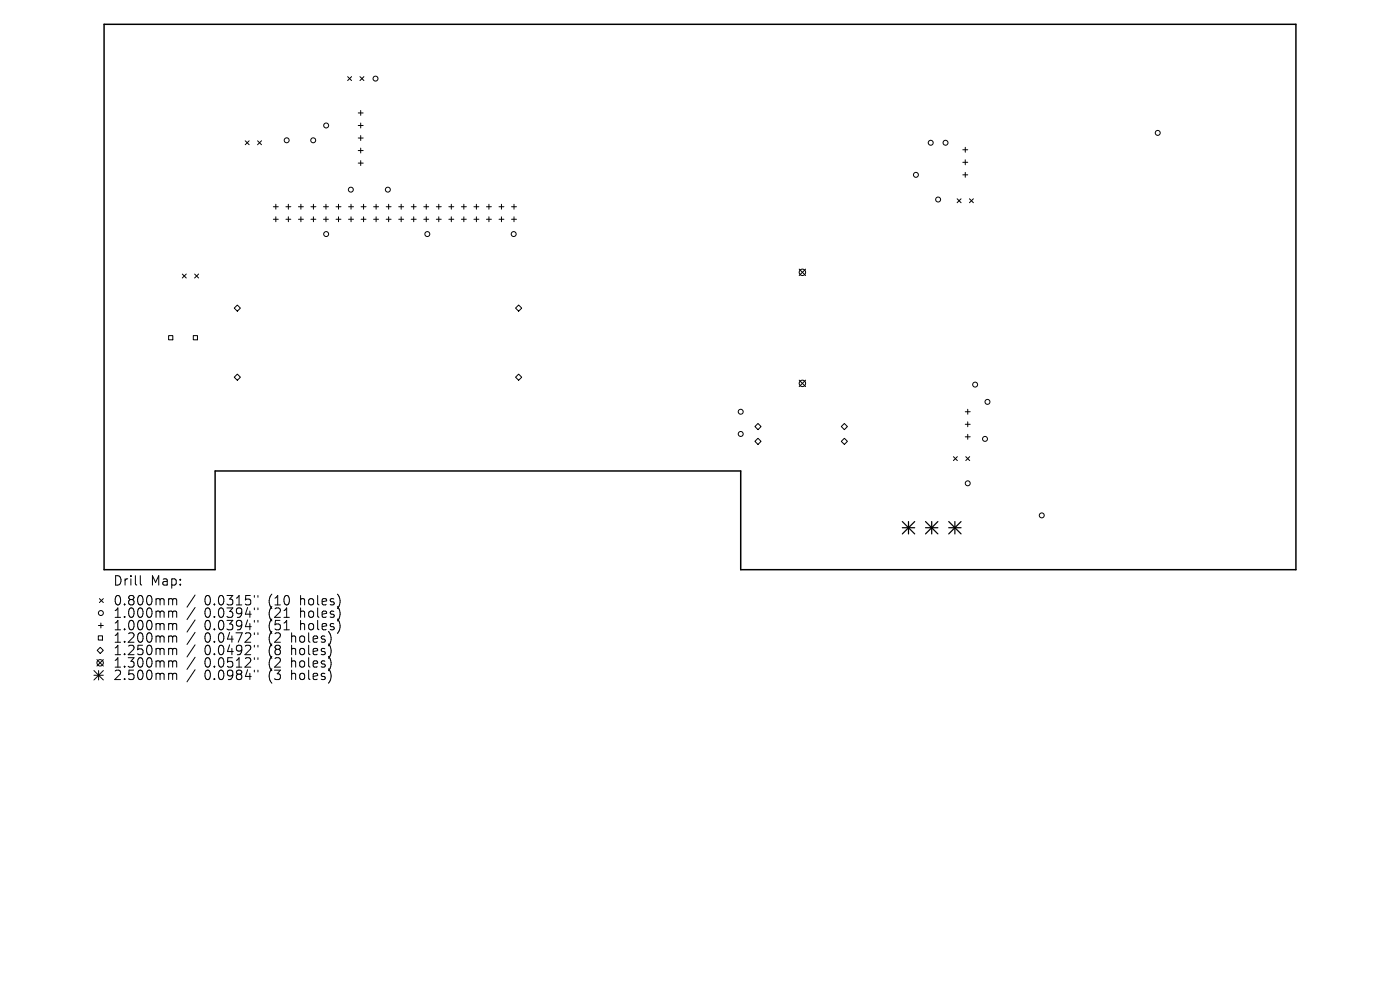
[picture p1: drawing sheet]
<svg xmlns="http://www.w3.org/2000/svg" width="297mm" height="210mm" viewBox="0 0 297 210" stroke-linecap="round" stroke-linejoin="round" font-family="sans-serif">
<defs><g id="words">
<g font-size="2.8">
<text x="23.9" y="124.5">Drill</text>
<text x="31.9" y="124.5">Map:</text>
<text x="23.9" y="128.7">0.800mm</text>
<text x="23.9" y="131.3">1.000mm</text>
<text x="43.4" y="128.7">0.0315&quot;</text>
<text x="43.4" y="131.3">0.0394&quot;</text>
<text x="57.1" y="128.7">(10</text>
<text x="57.1" y="131.3">(21</text>
<text x="64" y="128.7">holes)</text>
<text x="64" y="131.3">holes)</text>
<text x="23.9" y="134">1.000mm</text>
<text x="23.9" y="136.6">1.200mm</text>
<text x="43.4" y="134">0.0394&quot;</text>
<text x="43.4" y="136.6">0.0472&quot;</text>
<text x="57.1" y="134">(51</text>
<text x="57.1" y="136.6">(2</text>
<text x="62.1" y="136.6">holes)</text>
<text x="64" y="134">holes)</text>
<text x="23.9" y="139.3">1.250mm</text>
<text x="23.9" y="141.9">1.300mm</text>
<text x="43.4" y="139.3">0.0492&quot;</text>
<text x="43.4" y="141.9">0.0512&quot;</text>
<text x="57.1" y="139.3">(8</text>
<text x="57.1" y="141.9">(2</text>
<text x="62.1" y="139.3">holes)</text>
<text x="62.1" y="141.9">holes)</text>
<text x="23.9" y="144.5">2.500mm</text>
<text x="43.4" y="144.5">0.0984&quot;</text>
<text x="57.1" y="144.5">(3</text>
<text x="62.1" y="144.5">holes)</text>
</g>
</g></defs>
<path d="M22.1 5.2h252.8v115.6h-117.8v-20.9h-111.5v20.9h-23.5z" fill="none" stroke="#000" stroke-width=".31"/>
<g fill="none" stroke="#000" stroke-width=".21">
<path d="M73.7 16.3l.9 .8M74.6 16.3l-.9 .8M76.4 16.3l.8 .8M77.2 16.3l-.8 .8M52 29.9l.9 .8M52.9 29.9l-.9 .8M54.6 29.9l.9 .8M55.5 29.9l-.9 .8M76 24h1M76 26.6h1M76 29.3h1M76 31.9h1"/>
<path d="M76 34.6h1M76.5 23.4v1.1M76.5 26.1v1M76.5 28.8v1M76.5 31.4v1.1M76.5 34.1v1M204.3 31.8h1M204.3 34.4h1M204.3 37.1h1M204.8 31.2v1.1M204.8 33.9v1.1M204.8 36.6v1"/>
<path d="M38.7 58.1l.8 .9M39.5 58.1l-.8 .9M41.3 58.1l.8 .9M42.1 58.1l-.8 .9M58 43.9h1M58 46.5h1M58.5 43.3v1.1M58.5 46v1M60.6 43.9h1.1M60.6 46.5h1.1M61.2 43.3v1.1M61.2 46v1"/>
<path d="M63.3 43.9h1.1M63.3 46.5h1.1M63.8 43.3v1.1M63.8 46v1M66 43.9h1M66 46.5h1M66.5 43.3v1.1M66.5 46v1M68.6 43.9h1.1M68.6 46.5h1.1M69.2 43.3v1.1M69.2 46v1"/>
<path d="M71.3 43.9h1M71.3 46.5h1M71.8 43.3v1.1M71.8 46v1M73.9 43.9h1.1M73.9 46.5h1.1M74.5 43.3v1.1M74.5 46v1M76.6 43.9h1.1M76.6 46.5h1.1M77.1 43.3v1.1M77.1 46v1"/>
<path d="M79.3 43.9h1M79.3 46.5h1M79.8 43.3v1.1M79.8 46v1M81.9 43.9h1.1M81.9 46.5h1.1M82.4 43.3v1.1M82.4 46v1M84.6 43.9h1M84.6 46.5h1M85.1 43.3v1.1M85.1 46v1"/>
<path d="M87.2 43.9h1.1M87.2 46.5h1.1M87.8 43.3v1.1M87.8 46v1M89.9 43.9h1M89.9 46.5h1M90.4 43.3v1.1M90.4 46v1M92.6 43.9h1M92.6 46.5h1M93.1 43.3v1.1M93.1 46v1"/>
<path d="M95.2 43.9h1.1M95.2 46.5h1.1M95.7 43.3v1.1M95.7 46v1M97.9 43.9h1M97.9 46.5h1M98.4 43.3v1.1M98.4 46v1M100.5 43.9h1.1M100.5 46.5h1.1M101.1 43.3v1.1M101.1 46v1"/>
<path d="M103.2 43.9h1M103.2 46.5h1M103.7 43.3v1.1M103.7 46v1M105.9 43.9h1M105.9 46.5h1M106.4 43.3v1.1M106.4 46v1M108.5 43.9h1.1M108.5 46.5h1.1M109 43.3v1.1M109 46v1"/>
<path d="M169.5 57.1l1.4 1.3M170.9 57.1l-1.4 1.3M203 42.2l.9 .8M203.9 42.2l-.9 .8M205.7 42.2l.8 .8M206.5 42.2l-.8 .8M35.8 71.2h.9v.9h-.9zM41 71.2h.9v.9h-.9zM49.7 65.4l.6-.7 .7 .7-.7 .6zM109.4 65.4l.6-.7 .7 .7-.7 .6zM49.7 80l.6-.6 .7 .6-.7 .7zM109.4 80l.6-.6 .7 .6-.7 .7z"/>
<path d="M160.1 90.5l.7-.7 .7 .7-.7 .6zM160.1 93.6l.7-.6 .7 .6-.7 .7zM169.5 80.6l1.4 1.4M170.9 80.6l-1.4 1.4M178.5 90.5l.6-.7 .7 .7-.7 .6zM178.5 93.6l.6-.6 .7 .6-.7 .7zM202.3 96.9l.8 .8M203.1 96.9l-.8 .8M204.8 87.3h1M204.8 90h1M204.8 92.7h1M204.9 96.9l.8 .8"/>
<path d="M205.3 86.8v1.1M205.3 89.5v1M205.3 92.1v1.1M205.7 96.9l-.8 .8M20.6 139.9l1.3 1.4M20.6 138l.7-.7 .6 .7-.6 .6zM20.9 134.9h.8v.9h-.8zM20.9 132.7h1M21.1 127l.8 .8M21.4 132.2v1M21.9 127l-.8 .8M21.9 139.9l-1.3 1.4"/>
<path d="M29.8 122.1v1.7l.3 .3M36.1 127h.2l.3 .3M36.1 129.6l.4 .1 .1 .2M36.1 132.3h.2l.3 .3M36.1 134.9l.4 .1 .1 .2M36.1 137.5h.2l.3 .3M36.6 127.3l.3-.3 .5 .1 .1 1.2M36.6 127.3v1M36.6 129.9v1.1M36.6 132.6v1M36.6 135.2v1M36.6 137.8v1.1"/>
<path d="M36.6 129.9l.3-.3 .5 .1 .1 1.3M36.6 132.6l.3-.3 .5 .1 .1 1.2M36.6 135.2l.3-.3 .5 .1 .1 1.2M36.6 137.8l.3-.3 .5 .1 .1 1.3M41.4 126.2l-1.7 2.6M41.4 128.9l-1.7 2.5M41.4 131.5l-1.7 2.6M41.4 134.1l-1.7 2.6M41.4 136.8l-1.7 2.6M41.4 139.4l-1.7 2.6M54 126.3v.4M54 129v.3"/>
<path d="M54 131.6v.4M54 134.2v.4M54 136.9v.4M54 139.5v.4M54.7 126.3v.4M54.7 129v.3M54.7 131.6v.4M54.7 134.2v.4M54.7 136.9v.4M54.7 139.5v.4M19.9 142.2l2 2M19.9 143.2h2"/>
<path d="M20.9 142.2v2M21.9 142.2l-2 2M36.1 140.2l.4 .1 .1 .2M36.1 142.8h.2l.3 .3M36.6 140.5v1M36.6 143.1v1.1M36.6 140.5l.3-.3 .5 .1 .1 1.2M36.6 143.1l.3-.3 .5 .1 .1 1.3M41.4 142.1l-1.7 2.5M54 142.2v.3M54.7 142.2v.3"/>
<circle cx="79.7" cy="16.7" r=".52"/>
<circle cx="60.8" cy="29.8" r=".52"/>
<circle cx="66.4" cy="29.8" r=".52"/>
<circle cx="69.2" cy="26.6" r=".52"/>
<circle cx="194.3" cy="37.1" r=".52"/>
<circle cx="197.4" cy="30.3" r=".52"/>
<circle cx="200.6" cy="30.3" r=".52"/>
<circle cx="245.6" cy="28.2" r=".52"/>
<circle cx="69.2" cy="49.7" r=".52"/>
<circle cx="74.4" cy="40.2" r=".52"/>
<circle cx="82.3" cy="40.2" r=".52"/>
<circle cx="90.7" cy="49.7" r=".52"/>
<circle cx="109" cy="49.7" r=".52"/>
<circle cx="170.2" cy="57.8" r=".68"/>
<circle cx="199" cy="42.3" r=".52"/>
<circle cx="157.1" cy="87.3" r=".52"/>
<circle cx="157.1" cy="92.1" r=".52"/>
<circle cx="170.2" cy="81.3" r=".68"/>
<circle cx="206.9" cy="81.6" r=".52"/>
<circle cx="209" cy="93.1" r=".52"/>
<circle cx="209.5" cy="85.3" r=".52"/>
<circle cx="205.3" cy="102.5" r=".52"/>
<circle cx="221" cy="109.3" r=".52"/>
<circle cx="21.4" cy="130" r=".52"/>
<circle cx="21.2" cy="140.6" r=".68"/>
</g>
<path d="M191.4 110.6l2.6 2.7M191.4 111.9h2.6M192.7 110.6v2.7M194 110.6l-2.6 2.7M196.3 111.9h2.7M196.3 110.6l2.7 2.7M197.7 110.6v2.7M199 110.6l-2.7 2.7M201.3 111.9h2.6M201.3 110.6l2.6 2.7M202.6 110.6v2.7M203.9 110.6l-2.6 2.7" fill="none" stroke="#000" stroke-width=".26"/>
<use href="#words"/>
</svg>
